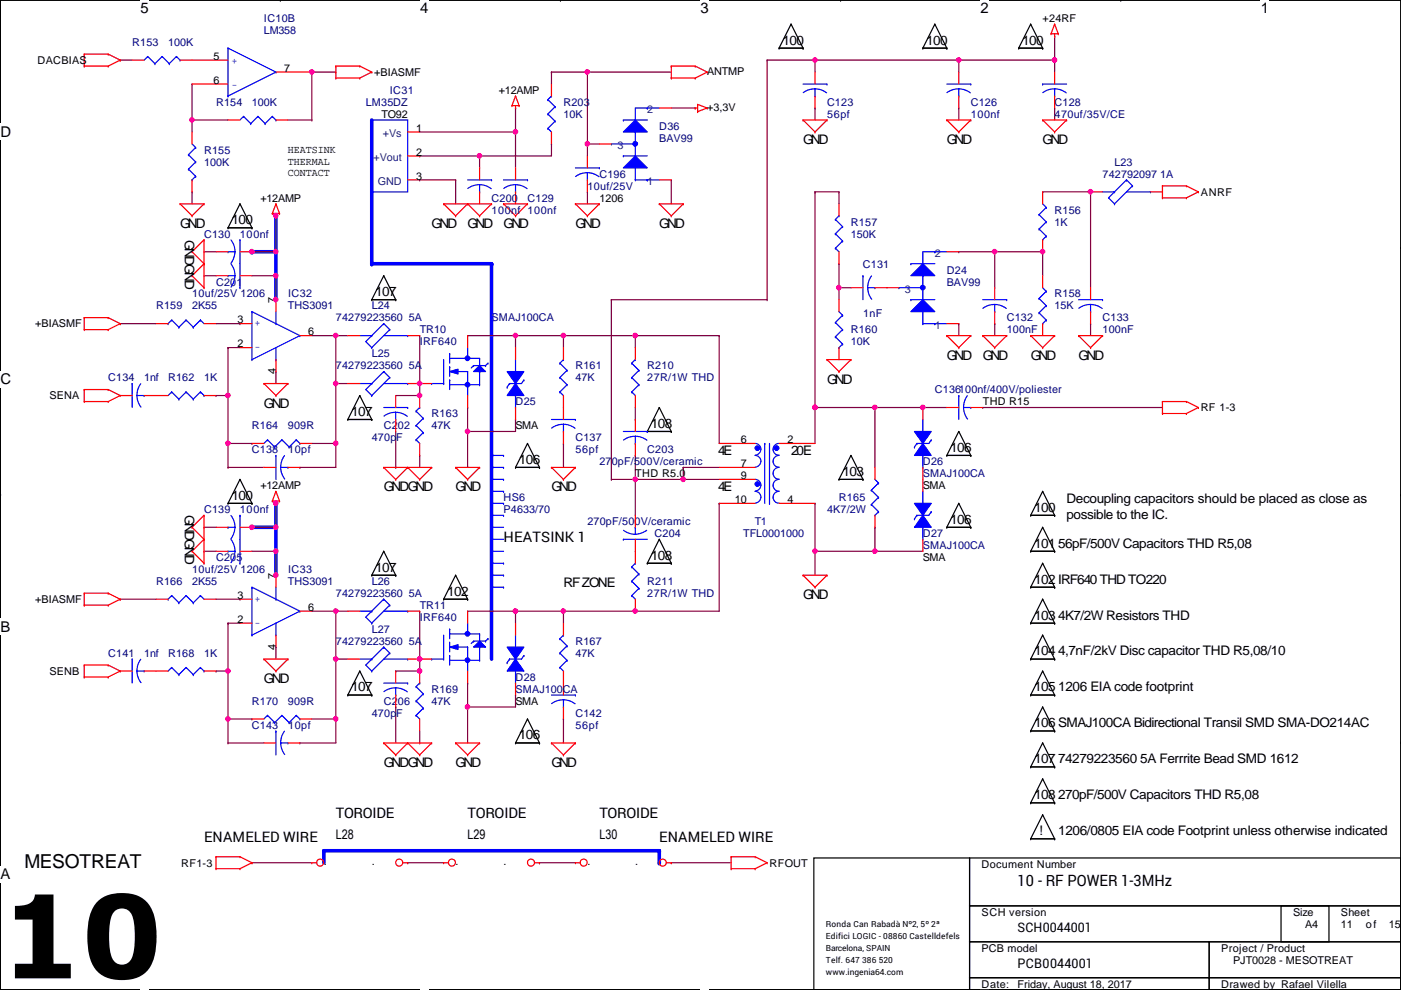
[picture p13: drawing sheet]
<svg xmlns="http://www.w3.org/2000/svg" width="297mm" height="210mm" viewBox="0 0 297 210" stroke-linecap="round" stroke-linejoin="round" font-family="sans-serif">
<defs><g id="words">
<text font-size="24.4" x="0" y="207.4">10</text>
<text font-size="4.1" x="5.2" y="184">MESOTREAT</text>
<text font-size="3.3" x="215.7" y="187.9">10 - RF POWER 1-3MHz</text>
<g font-size="3.1">
<text x="29.8" y="2.8">5</text>
<text x="89.1" y="2.8">4</text>
<text x="148.5" y="2.8">3</text>
<text x="207.9" y="2.8">2</text>
<text x="267.3" y="2.8">1</text>
<text x=".1" y="29">D</text>
<text x=".1" y="81.5">C</text>
<text x=".1" y="133.9">B</text>
<text x=".1" y="186.4">A</text>
</g>
<g font-size="3">
<text x="106.8" y="115">HEATSINK 1</text>
<text x="71.2" y="173.4">TOROIDE</text>
<text x="99.1" y="173.4">TOROIDE</text>
<text x="127.1" y="173.4">TOROIDE</text>
<text x="43.3" y="178.5">ENAMELED WIRE</text>
<text x="139.8" y="178.5">ENAMELED WIRE</text>
</g>
<g font-size="2.8">
<text x="165.9" y="9.4">100</text>
<text x="196.4" y="9.4">100</text>
<text x="216.7" y="9.4">100</text>
<text x="170.3" y="30.5">GND</text>
<text x="200.7" y="30.5">GND</text>
<text x="221.1" y="30.5">GND</text>
<text x="49.1" y="47.5">100</text>
<text x="38.2" y="48.3">GND</text>
<text x="39.2" y="50.8" transform="rotate(90 39.2 50.8)">GNDGND</text>
<text x="91.5" y="48.3">GND</text>
<text x="99.1" y="48.3">GND</text>
<text x="106.8" y="48.3">GND</text>
<text x="122" y="48.3">GND</text>
<text x="139.8" y="48.3">GND</text>
<text x="79.5" y="62.8">107</text>
<text x="200.7" y="76.2">GND</text>
<text x="208.4" y="76.2">GND</text>
<text x="218.5" y="76.2">GND</text>
<text x="228.7" y="76.2">GND</text>
<text x="175.3" y="81.3">GND</text>
<text x="56" y="86.4">GND</text>
<text x="74.5" y="88.2">107</text>
<text x="138" y="90.7">108</text>
<text x="201.5" y="95.8">106</text>
<text x="110" y="98.3">106</text>
<text x="152.3" y="96.6">4E</text>
<text x="167.7" y="96.6">20E</text>
<text x="178.6" y="100.9">103</text>
<text x="49.1" y="106">100</text>
<text x="81.4" y="104.2">GNDGND</text>
<text x="96.6" y="104.2">GND</text>
<text x="116.9" y="104.2">GND</text>
<text x="152.3" y="104.2">4E</text>
<text x="226.1" y="106.7">Decoupling capacitors should be placed as close as</text>
<text x="39.2" y="109.3" transform="rotate(90 39.2 109.3)">GNDGND</text>
<text x="201.5" y="111">106</text>
<text x="219.2" y="108.5">100</text>
<text x="226.1" y="109.9">possible to the IC.</text>
<text x="138" y="118.7">108</text>
<text x="219.2" y="116.1">101</text>
<text x="224.4" y="116.1">56pF/500V Capacitors THD R5,08</text>
<text x="79.5" y="121.2">107</text>
<text x="119.5" y="124.5">RF ZONE</text>
<text x="219.2" y="123.7">102 IRF640 THD TO220</text>
<text x="94.8" y="126.3">102</text>
<text x="170.3" y="127">GND</text>
<text x="219.2" y="131.4">103</text>
<text x="224.4" y="131.4">4K7/2W Resistors THD</text>
<text x="219.2" y="139">104</text>
<text x="224.4" y="139">4,7nF/2kV Disc capacitor THD R5,08/10</text>
<text x="56" y="144.8">GND</text>
<text x="74.5" y="146.6">107</text>
<text x="219.2" y="146.6">105</text>
<text x="224.4" y="146.6">1206 EIA code footprint</text>
<text x="219.2" y="154.2">106 SMAJ100CA Bidirectional Transil SMD SMA-DO214AC</text>
<text x="110" y="156.8">106</text>
<text x="219.2" y="161.8">107</text>
<text x="224.4" y="161.8">74279223560 5A Ferrrite Bead SMD 1612</text>
<text x="81.4" y="162.6">GNDGND</text>
<text x="96.6" y="162.6">GND</text>
<text x="116.9" y="162.6">GND</text>
<text x="219.2" y="169.5">108</text>
<text x="224.4" y="169.5">270pF/500V Capacitors THD R5,08</text>
<text x="71.2" y="177.9">L28</text>
<text x="99.1" y="177.9">L29</text>
<text x="127.1" y="177.9">L30</text>
<text x="220.4" y="177.1">!</text>
<text x="224.4" y="177.1">1206/0805 EIA code Footprint unless otherwise indicated</text>
<text x="215.7" y="197.5">SCH0044001</text>
<text x="215.7" y="205.1">PCB0044001</text>
</g>
<g font-size="2.3" fill="#000080">
<text x="56" y="4.7">IC10B</text>
<text x="28" y="9.7">R153</text>
<text x="35.6" y="9.7">100K</text>
<text x="56" y="7.2">LM358</text>
<text x="45.8" y="22.4">R154</text>
<text x="53.4" y="22.4">100K</text>
<text x="77.6" y="22.4">LM35DZ</text>
<text x="82.7" y="19.9">IC31</text>
<text x="119.5" y="22.4">R203</text>
<text x="175.3" y="22.4">C123</text>
<text x="205.8" y="22.4">C126</text>
<text x="223.6" y="22.4">C128</text>
<text x="119.5" y="25">10K</text>
<text x="139.8" y="27.5">D36</text>
<text x="175.4" y="25">56pf</text>
<text x="205.8" y="25">100nf</text>
<text x="223.6" y="25">470uf/35V/CE</text>
<text x="43.3" y="32.6">R155</text>
<text x="43.3" y="35.1">100K</text>
<text x="139.8" y="30.1">BAV99</text>
<text x="236.3" y="35.1">L23</text>
<text x="124.5" y="40.2">10uf/25V</text>
<text x="127.1" y="37.7">C196</text>
<text x="233.8" y="37.7">742792097 1A</text>
<text x="104.2" y="42.8">C200</text>
<text x="104.2" y="45.3">100nf 100nf</text>
<text x="111.8" y="42.8">C129</text>
<text x="180.4" y="47.8">R157</text>
<text x="223.6" y="45.3">R156</text>
<text x="223.6" y="47.8">1K</text>
<text x="43.3" y="50.4">C130</text>
<text x="50.9" y="50.4">100nf</text>
<text x="180.4" y="50.4">150K</text>
<text x="183" y="56.7">C131</text>
<text x="200.7" y="58">D24</text>
<text x="33.1" y="65.6">R159</text>
<text x="40.7" y="65.6">2K55</text>
<text x="40.7" y="63.1">10uf/25V 1206</text>
<text x="45.8" y="60.5">C201</text>
<text x="61" y="65.6">THS3091</text>
<text x="61.1" y="63.1">IC32</text>
<text x="78.8" y="65.6">L24</text>
<text x="200.7" y="60.5">BAV99</text>
<text x="223.6" y="63.1">R158</text>
<text x="223.6" y="65.6">15K</text>
<text x="71.2" y="68.2">74279223560 5A</text>
<text x="89" y="70.7">TR10</text>
<text x="104.2" y="68.2">SMAJ100CA</text>
<text x="180.4" y="70.7">R160</text>
<text x="183" y="67.1">1nF</text>
<text x="213.4" y="68.2">C132</text>
<text x="213.4" y="70.7">100nF</text>
<text x="233.8" y="68.2">C133</text>
<text x="233.8" y="70.7">100nF</text>
<text x="78.8" y="75.8">L25</text>
<text x="89" y="73.2">IRF640</text>
<text x="180.4" y="73.2">10K</text>
<text x="22.9" y="80.9">C134</text>
<text x="30.6" y="80.9">1nf</text>
<text x="35.6" y="80.9">R162</text>
<text x="43.3" y="80.9">1K</text>
<text x="71.2" y="78.3">74279223560 5A</text>
<text x="122" y="78.3">R161</text>
<text x="122" y="80.9">47K</text>
<text x="137.2" y="78.3">R210</text>
<text x="137.2" y="80.9">27R/1W THD</text>
<text x="198.2" y="83.4">C136100nf/400V/poliester</text>
<text x="91.5" y="88.5">R163</text>
<text x="109.3" y="85.9">D25</text>
<text x="53.4" y="91">R164</text>
<text x="61" y="91">909R</text>
<text x="78.8" y="93.6">470pF</text>
<text x="81.4" y="91">C202</text>
<text x="91.5" y="91">47K</text>
<text x="122" y="93.6">C137</text>
<text x="53.4" y="96.1">C138</text>
<text x="61.1" y="96.1">10pf</text>
<text x="122" y="96.1">56pf</text>
<text x="127.1" y="98.6">270pF/500V/ceramic</text>
<text x="137.2" y="96.1">C203</text>
<text x="195.7" y="98.6">D26</text>
<text x="195.7" y="101.2">SMAJ100CA</text>
<text x="106.8" y="106.3">HS6</text>
<text x="177.9" y="106.3">R165</text>
<text x="43.3" y="108.8">C139</text>
<text x="50.9" y="108.8">100nf</text>
<text x="106.8" y="108.8">P4633/70</text>
<text x="124.5" y="111.3">270pF/500V/ceramic</text>
<text x="138.8" y="113.9">C204</text>
<text x="157.6" y="113.9">TFL0001000</text>
<text x="160.1" y="111.3">T1</text>
<text x="175.3" y="108.8">4K7/2W</text>
<text x="195.7" y="113.9">D27</text>
<text x="45.8" y="119">C205</text>
<text x="195.7" y="116.4">SMAJ100CA</text>
<text x="33.1" y="124">R166</text>
<text x="40.7" y="124">2K55</text>
<text x="40.7" y="121.5">10uf/25V 1206</text>
<text x="61" y="124">THS3091</text>
<text x="61.1" y="121.5">IC33</text>
<text x="78.8" y="124">L26</text>
<text x="137.2" y="124">R211</text>
<text x="71.2" y="126.6">74279223560 5A</text>
<text x="89" y="129.1">TR11</text>
<text x="89" y="131.7">IRF640</text>
<text x="137.2" y="126.6">27R/1W THD</text>
<text x="71.2" y="136.7">74279223560 5A</text>
<text x="78.8" y="134.2">L27</text>
<text x="122" y="136.7">R167</text>
<text x="22.9" y="139.3">C141</text>
<text x="30.6" y="139.3">1nf</text>
<text x="35.6" y="139.3">R168</text>
<text x="43.3" y="139.3">1K</text>
<text x="122" y="139.3">47K</text>
<text x="53.4" y="149.4">R170</text>
<text x="61" y="149.4">909R</text>
<text x="81.4" y="149.4">C206</text>
<text x="91.5" y="146.9">R169</text>
<text x="91.5" y="149.4">47K</text>
<text x="109.3" y="144.4">D28</text>
<text x="109.3" y="146.9">SMAJ100CA</text>
<text x="53.4" y="154.5">C143</text>
<text x="61.1" y="154.5">10pf</text>
<text x="78.8" y="152">470pF</text>
<text x="122" y="152">C142</text>
<text x="122" y="154.5">56pf</text>
</g>
<g font-size="2.3">
<text x="221.1" y="4.7">+24RF</text>
<text x="8" y="13.5">DACBIAS</text>
<text x="45.3" y="12.7">5</text>
<text x="45.3" y="17.8">6</text>
<text x="60.3" y="15.2">7</text>
<text x="79.3" y="16.1">+BIASMF</text>
<text x="149.9" y="15.8">ANTMP</text>
<text x="105.7" y="19.9">+12AMP</text>
<text x="149.9" y="23.5">+3,3V</text>
<text x="80.9" y="25">TO92</text>
<text x="88.2" y="27.9">1</text>
<text x="61" y="32.4">HEATSINK</text>
<text x="61" y="34.9">THERMAL</text>
<text x="88.2" y="33">2</text>
<text x="61" y="37.4">CONTACT</text>
<text x="88.2" y="38.1">3</text>
<text x="254.6" y="41.5">ANRF</text>
<text x="55.2" y="42.8">+12AMP</text>
<text x="127.1" y="42.8">1206</text>
<text x="58.5" y="64.3" transform="rotate(-90 58.5 64.3)">7</text>
<text x="7.4" y="69.4">+BIASMF</text>
<text x="50.4" y="68.6">3</text>
<text x="65.4" y="71.1">6</text>
<text x="50.4" y="73.7">2</text>
<text x="58.5" y="79.3" transform="rotate(-90 58.5 79.3)">4</text>
<text x="10.5" y="84.7">SENA</text>
<text x="208.4" y="85.9">THD R15</text>
<text x="254.6" y="87.2">RF 1-3</text>
<text x="109.3" y="91">SMA</text>
<text x="157.1" y="94">6</text>
<text x="167" y="94">2</text>
<text x="134.7" y="101.2">THD R5.0</text>
<text x="157.1" y="101.6">9</text>
<text x="157.1" y="99.1">7</text>
<text x="55.2" y="103.7">+12AMP</text>
<text x="155.8" y="106.7">10</text>
<text x="167" y="106.7">4</text>
<text x="195.7" y="103.7">SMA</text>
<text x="195.7" y="119">SMA</text>
<text x="58.5" y="122.7" transform="rotate(-90 58.5 122.7)">7</text>
<text x="7.4" y="127.8">+BIASMF</text>
<text x="50.4" y="127">3</text>
<text x="65.4" y="129.5">6</text>
<text x="50.4" y="132.1">2</text>
<text x="58.5" y="137.7" transform="rotate(-90 58.5 137.7)">4</text>
<text x="10.5" y="143.1">SENB</text>
<text x="109.3" y="149.4">SMA</text>
<text x="38.4" y="183.7">RF1-3</text>
<text x="68.7" y="183.5">.</text>
<text x="78.8" y="183.5">.</text>
<text x="96.6" y="183.5">.</text>
<text x="106.8" y="183.5">.</text>
<text x="124.5" y="183.5">.</text>
<text x="134.7" y="183.5">.</text>
<text x="163.1" y="183.7">RFOUT</text>
<text x="208.1" y="184">Document Number</text>
<text x="208.1" y="194.1">SCH version</text>
<text x="274.1" y="194.1">Size</text>
<text x="276.7" y="196.7">A4</text>
<text x="284.3" y="196.7">11</text>
<text x="284.3" y="194.1">Sheet</text>
<text x="289.6" y="196.7">of</text>
<text x="294.5" y="196.7">15</text>
<text x="208.1" y="201.8">PCB model</text>
<text x="258.9" y="201.8">Project / Product</text>
<text x="208.1" y="209.4">Date:</text>
<text x="215.7" y="209.4">Friday, August 18, 2017</text>
<text x="258.9" y="209.4">Drawed by Rafael Vilella</text>
<text x="261.4" y="204.3">PJT0028 - MESOTREAT</text>
</g>
<g font-size="2.3" fill="#00f">
<text x="49.1" y="13.6">+</text>
<text x="49.1" y="18.7">-</text>
<text x="53.9" y="69.2">+</text>
<text x="53.9" y="74.3">-</text>
<text x="53.9" y="127.6">+</text>
<text x="53.9" y="132.7">-</text>
</g>
<g font-size="2.3" fill="#004080">
<text x="137.2" y="24">2</text>
<text x="81.1" y="29">+Vs</text>
<text x="79.2" y="34.1">+Vout</text>
<text x="130.9" y="31.6">3</text>
<text x="80.1" y="39.2">GND</text>
<text x="137.2" y="39.2">1</text>
<text x="198.2" y="54.4">2</text>
<text x="191.9" y="62.1">3</text>
<text x="198.2" y="69.7">1</text>
</g>
<g font-size="1.8">
<text x="175.1" y="196.5">Ronda Can Rabadà Nº2, 5º 2ª</text>
<text x="175.1" y="199">Edifici LOGIC - 08860 Castelldefels</text>
<text x="175.1" y="201.5">Barcelona, SPAIN</text>
<text x="175.1" y="206.6">www.ingenia64.com</text>
<text x="175.1" y="204.1">Telf. 647 386 520</text>
</g>
</g></defs>
<path d="M.1 0h296.9v209.8h-296.9z" fill="none" stroke="#000" stroke-width=".25"/>
<g fill="#fff">
<path d="M29.8 0h1.7v3.5h-1.7z"/>
<path d="M29.8 209.8l1.7 .1z"/>
</g>
<path d="M59.4 0h.1M59.4 209.8h.1" fill="none" stroke="#000" stroke-width=".25"/>
<g fill="#fff">
<path d="M89.1 0h1.7v3.5h-1.7z"/>
<path d="M89.1 209.8l1.7 .1z"/>
</g>
<path d="M118.8 0h.1M118.8 209.8h.1" fill="none" stroke="#000" stroke-width=".25"/>
<g fill="#fff">
<path d="M148.5 0h1.7v3.5h-1.7z"/>
<path d="M148.5 209.8l1.7 .1z"/>
</g>
<path d="M178.2 0h.1M178.2 209.8h.1" fill="none" stroke="#000" stroke-width=".25"/>
<g fill="#fff">
<path d="M207.9 0h1.7v3.5h-1.7z"/>
<path d="M207.9 209.8l1.7 .1z"/>
</g>
<path d="M237.6 0h.1M237.6 209.8h.1" fill="none" stroke="#000" stroke-width=".25"/>
<g fill="#fff">
<path d="M267.3 0h1.7v3.5h-1.7z"/>
<path d="M267.3 209.8l1.7 .1z"/>
<path d="M.1 26.2h2.2v3.5h-2.2z"/>
<path d="M297 26.2l.1 3.5z"/>
<path d="M.1 78.7h2.2v3.5h-2.2z"/>
<path d="M297 78.7l.1 3.5z"/>
</g>
<path d="M.1 52.5h.1M297 52.5h.1" fill="none" stroke="#000" stroke-width=".25"/>
<g fill="#fff">
<path d="M.1 131.1h2.1v3.5h-2.1z"/>
<path d="M297 131.1l.1 3.5z"/>
</g>
<path d="M.1 104.9h.1M297 104.9h.1" fill="none" stroke="#000" stroke-width=".25"/>
<path d="M.1 104.9h.1M297 104.9h.1" fill="none" stroke="#000" stroke-width=".21"/>
<g fill="#fff">
<path d="M.1 183.6h2.1v3.5h-2.1z"/>
<path d="M297 183.6l.1 3.5z"/>
</g>
<path d="M.1 157.4h.1M297 157.4h.1" fill="none" stroke="#000" stroke-width=".25"/>
<g fill="none" stroke="#800040" stroke-width=".25">
<path d="M71.2 71.2h.1M71.2 71.2h2.5M71.2 81.3h.1M71.2 81.3h2.5M185.5 86.4h.1M185.5 86.4v12.7M71.2 139.7h.1M71.2 129.6h.1M71.2 139.7v12.7M71.2 129.6h2.5M71.2 139.7h2.5M89 139.7h.1"/>
<path d="M89 139.7v2.6"/>
</g>
<path d="M104.2 55.9v83.8" fill="none" stroke="#00f" stroke-width=".76"/>
<circle cx="104.2" cy="55.9" r=".38" fill="#00f"/>
<g fill="none" stroke="#800040" stroke-width=".25">
<path d="M25.5 12.7h.1M25.5 12.7h2.5M40.7 17.8h.1M40.7 17.8v10.2M66.1 15.3h.1M66.1 15.3h5.1M66.1 15.3v10.1M71.2 15.3h.1M116.9 15.3h.1M116.9 15.3v2.5M124.5 15.3h.1M124.5 15.3h17.8"/>
<path d="M162.6 12.7h.1M162.6 12.7h61M162.6 12.7v50.8M172.8 12.7h.1M172.8 12.7v2.6M203.3 12.7h.1M203.3 12.7v2.6M223.6 7.7h.1M223.6 12.7h.1M223.6 7.7v7.6M40.7 25.4h.1M40.7 25.4h7.6"/>
<path d="M61 25.4h5.1M66.1 25.4h.1M89 38.1h.1M89 28h20.3M89 38.1h7.6M96.6 38.1h.1M96.6 38.1v5.1M101.7 33.1h.1M109.3 22.9h.1M109.3 28h.1M109.3 22.9v12.7M116.9 30.5h.1"/>
<path d="M116.9 30.5v2.6h-15.2M124.5 30.5h.1M124.5 30.5h2.6M124.5 30.5v2.6M142.3 38.1h.1M142.3 38.1v5.1M142.3 22.9h5.1M147.4 22.9h.1M172.8 22.9h.1M172.8 22.9v2.5M203.3 22.9h.1M203.3 22.9v2.5"/>
<path d="M223.6 22.9h.1M223.6 22.9v2.5M40.7 40.7h.1M40.7 40.7v2.5M43.3 53.4h.1M43.3 53.4h2.5M124.5 40.7h.1M124.5 40.7v2.5M172.8 40.7h.1M172.8 40.7v53.3M172.8 40.7h5.1M177.9 40.7h.1"/>
<path d="M177.9 55.9h.1M177.9 40.7v2.5M177.9 55.9v7.6M203.3 53.4h.1M203.3 53.4h17.8M210.9 53.4h.1M210.9 53.4v7.6M221.1 40.7h.1M221.1 53.4h.1M221.1 40.7h10.1M221.1 53.4v5.1M231.2 40.7h.1"/>
<path d="M231.2 40.7v20.3M25.5 68.6h.1M25.5 68.6h7.6M45.8 68.6h5.1M48.3 73.7h.1M48.3 73.7v25.4M48.3 73.7h2.6M50.9 68.6h.1M58.5 78.8h.1M58.5 78.8v2.5M66.1 71.2h5.1M71.2 71.2h.1"/>
<path d="M71.2 71.2v27.9h-7.6M89 71.2h.1M89 71.2v12.7M99.1 71.2h.1M99.1 71.2h20.4M109.3 71.2h.1M109.3 71.2v2.5M119.5 71.2h.1M119.5 71.2v2.5M129.6 63.5h.1M129.6 63.5v38.1M129.6 63.5h33"/>
<path d="M134.7 71.2h.1M134.7 71.2h17.8M152.5 71.2h.1M152.5 71.2v22.8M162.6 63.5h.1M177.9 61h.1M177.9 61h2.5M203.3 68.6h.1M203.3 68.6v2.6M210.9 68.6h.1M210.9 68.6v2.6M231.2 68.6h.1"/>
<path d="M231.2 68.6v2.6M45.8 83.9h.1M45.8 83.9h2.5M48.3 99.1h.1M48.3 94h.1M48.3 83.9h.1M48.3 99.1h7.7M48.3 94h5.1M53.4 94h.1M63.6 99.1h.1M66.1 94h5.1M71.2 94h.1"/>
<path d="M71.2 81.3h.1M89 96.6h.1M89 81.3h.1M89 96.6v2.5M99.1 86.4h.1M99.1 91.5h.1M99.1 86.4v12.7M109.3 88.9h.1M109.3 88.9v2.6h-10.2M119.5 94h.1M119.5 94v5.1M144.9 99.1h.1"/>
<path d="M144.9 99.1h7.6M144.9 99.1v2.5M172.8 86.4h.1M172.8 86.4h27.9M185.5 86.4h.1M195.7 86.4h.1M208.4 86.4h.1M208.4 86.4h38.1M43.3 111.8h.1M43.3 111.8h2.5M144.9 101.6h.1M144.9 101.6h7.6"/>
<path d="M152.5 106.7h.1M152.5 106.7v22.9h-17.8M172.8 106.7h.1M172.8 116.9h.1M172.8 106.7v15.3M172.8 116.9h22.9M185.5 111.8h.1M185.5 116.9h.1M185.5 111.8v5.1M25.5 127h.1M25.5 127h7.6M45.8 127h5.1"/>
<path d="M48.3 132.1h.1M48.3 132.1v25.4M48.3 132.1h2.6M50.9 127h.1M58.5 137.2h.1M58.5 137.2v2.5M66.1 129.6h5.1M71.2 129.6h.1M71.2 129.6v10.1M89 129.6h.1M89 129.6v10.1M99.1 129.6h.1"/>
<path d="M99.1 129.6h20.4M109.3 129.6h.1M109.3 129.6v2.5M119.5 129.6h.1M119.5 129.6v2.5M134.7 129.6h.1M45.8 142.3h.1M45.8 142.3h2.5M48.3 157.5h.1M48.3 152.4h.1M48.3 142.3h.1M48.3 157.5h7.7"/>
<path d="M48.3 152.4h5.1M53.4 152.4h.1M63.6 157.5h.1M66.1 152.4h5.1M71.2 152.4h.1M71.2 152.4v5.1h-7.6M89 157.5h.1M89 155v2.5M99.1 149.9h.1M99.1 144.8h.1M99.1 144.8v12.7M109.3 147.4h.1"/>
<path d="M109.3 147.4v2.5h-10.2M119.5 152.4h.1M119.5 152.4v5.1M53.4 182.9h.1M53.4 182.9h12.7M86.4 182.9h.1M86.4 182.9h7.7M114.4 182.9h.1M114.4 182.9h7.6M142.3 182.9h.1M142.3 182.9h12.7"/>
</g>
<path d="M78.8 25.4v30.5" fill="none" stroke="#00f" stroke-width=".76"/>
<circle cx="78.8" cy="55.9" r=".38" fill="#00f"/>
<path d="M78.8 55.9h25.4" fill="none" stroke="#00f" stroke-width=".76"/>
<circle cx="104.2" cy="55.9" r=".38" fill="#00f"/>
<path d="M116.9 15.3h.1M116.9 15.3h7.6M124.5 15.3h.1M124.5 15.3v15.2M89 33.1h.1M89 33.1h12.7M101.7 33.1h.1M101.7 33.1v2.5" fill="none" stroke="#800040" stroke-width=".25"/>
<path d="M53.4 53.4h5.1" fill="none" stroke="#00f" stroke-width=".76"/>
<circle cx="53.4" cy="53.4" r=".38" fill="#00f"/>
<path d="M58.5 58.5v5" fill="none" stroke="#00f" stroke-width=".76"/>
<circle cx="58.5" cy="58.5" r=".38" fill="#00f"/>
<path d="M58.5 45.8v7.6" fill="none" stroke="#00f" stroke-width=".76"/>
<circle cx="58.5" cy="45.8" r=".38" fill="#00f"/>
<path d="M43.3 58.5h.1M43.3 58.5h2.5" fill="none" stroke="#800040" stroke-width=".25"/>
<path d="M53.4 111.8h5.1" fill="none" stroke="#00f" stroke-width=".76"/>
<circle cx="53.4" cy="111.8" r=".38" fill="#00f"/>
<path d="M58.5 116.9v5.1" fill="none" stroke="#00f" stroke-width=".76"/>
<circle cx="58.5" cy="116.9" r=".38" fill="#00f"/>
<path d="M43.3 116.9h.1M43.3 116.9h2.5" fill="none" stroke="#800040" stroke-width=".25"/>
<path d="M58.5 106.7v5.1" fill="none" stroke="#00f" stroke-width=".76"/>
<circle cx="58.5" cy="106.7" r=".38" fill="#00f"/>
<path d="M53.4 53.4h5.1M58.5 53.4h.1M58.5 45.8h.1M58.5 58.5h.1M58.5 45.8v12.7M53.4 111.8h5.1M53.4 116.9h5.1M58.5 111.8h.1M58.5 116.9h.1M58.5 106.7v15.3M58.5 122h.1" fill="none" stroke="#800040" stroke-width=".25"/>
<path d="M58.5 111.8v5.1" fill="none" stroke="#00f" stroke-width=".76"/>
<circle cx="58.5" cy="111.8" r=".38" fill="#00f"/>
<path d="M53.4 58.5h5.1M58.5 58.5h.1" fill="none" stroke="#800040" stroke-width=".25"/>
<path d="M58.5 53.4v5.1" fill="none" stroke="#00f" stroke-width=".76"/>
<circle cx="58.5" cy="53.4" r=".38" fill="#00f"/>
<g fill="none" stroke="#800040" stroke-width=".25">
<path d="M58.5 58.5v5M58.5 63.5h.1M119.5 71.2h.1M119.5 71.2h15.2M134.7 71.2h.1M134.7 71.2v2.5M83.9 99.1h.1M83.9 83.9h5.1M83.9 91.5v7.6M89 83.9h.1M134.7 96.6h.1M134.7 88.9h.1"/>
<path d="M134.7 86.4v2.5M134.7 96.6v12.7M129.6 101.6h.1M129.6 101.6h15.3M134.7 101.6h.1M119.5 129.6h.1M119.5 129.6h15.2M83.9 142.3h.1M83.9 149.9h.1M83.9 149.9v7.6M83.9 142.3h5.1"/>
</g>
<path d="M68.7 180.4v2.5" fill="none" stroke="#00f" stroke-width=".76"/>
<circle cx="68.7" cy="180.4" r=".38" fill="#00f"/>
<path d="M68.7 180.4h71.1" fill="none" stroke="#00f" stroke-width=".76"/>
<circle cx="139.8" cy="180.4" r=".38" fill="#00f"/>
<path d="M139.8 180.4v2.5" fill="none" stroke="#00f" stroke-width=".76"/>
<circle cx="139.8" cy="182.9" r=".38" fill="#00f"/>
<g fill="none" stroke="#f00" stroke-width=".25">
<path d="M17.9 14h.1M17.9 11.5h.1M17.9 11.5v2.5M17.9 14h5M17.9 11.5h5M22.9 11.5h.1M22.9 14h.1M22.9 11.5l2.6 1.2M25.5 12.7h.1M25.5 12.7l-2.6 1.3M71.2 16.6h.1M71.2 14h.1"/>
<path d="M71.2 16.6h5.1M71.2 14v2.6M71.2 14h5.1M76.3 16.6h.1M76.3 14h.1M76.3 14l2.5 1.3M78.8 15.3h.1M78.8 15.3l-2.5 1.3M116.9 17.8v2.6M142.3 16.6h.1M142.3 14h.1M142.3 16.6h5.1"/>
<path d="M142.3 14h5.1M142.3 14v2.6M147.4 14h.1M147.4 16.6h.1M147.4 14l2.5 1.3M149.9 15.3h.1M149.9 15.3l-2.5 1.3M222.8 7.2h.1M222.8 7.2h1.6M223.6 7.7h.1M223.6 5.1h.1M223.6 7.2v.5"/>
<path d="M223.6 5.1l-.8 2.1M223.6 5.1l.8 2.1M224.4 7.2h.1M108.5 22.4h.1M108.5 22.4h1.6M109.3 22.9h.1M109.3 20.4h.1M109.3 22.4v.5M109.3 20.4l.8 2M109.3 20.4l-.8 2M110.1 22.4h.1M116.9 28v2.5"/>
<path d="M147.4 22.9h.1M147.4 22.9h.5M147.9 23.7h.1M147.9 22.1h.1M147.9 22.1v1.6M147.9 22.1l2 .8M149.9 22.9h.1M149.9 22.9l-2 .8M170.3 25.4h.1M170.3 25.4h5M170.3 25.4l2.5 2.6M172.8 28h.1"/>
<path d="M175.3 25.4h.1M175.3 25.4l-2.5 2.6M200.7 25.4h.1M200.7 25.4h5.1M200.7 25.4l2.6 2.6M203.3 28h.1M205.8 25.4h.1M205.8 25.4l-2.5 2.6M221.1 25.4h.1M221.1 25.4h5M221.1 25.4l2.5 2.6M223.6 28h.1"/>
<path d="M226.1 25.4h.1M226.1 25.4l-2.5 2.6M246.5 39.4h.1M246.5 39.4h5M246.5 39.4v2.6M251.5 39.4h.1M251.5 39.4l2.6 1.3M38.2 43.2h.1M38.2 43.2h5.1M38.2 43.2l2.5 2.6M40.7 53.4h.1M40.7 45.8h.1"/>
<path d="M40.7 58.5h.1M40.7 53.4l2.6 2.5M40.7 58.5l2.6 2.5M43.3 50.8h.1M43.3 55.9h.1M43.3 43.2h.1M43.3 50.8v10.2M43.3 50.8l-2.6 2.6M43.3 43.2l-2.6 2.6M43.3 55.9l-2.6 2.6M57.7 45.3h.1M57.7 45.3h1.6"/>
<path d="M58.5 45.8h.1M58.5 43.2h.1M58.5 45.3v.5M58.5 43.2l-.8 2.1M58.5 43.2l.8 2.1M59.3 45.3h.1M94.1 43.2h.1M94.1 43.2h10.1M94.1 43.2l2.5 2.6M96.6 45.8h.1M99.1 43.2h.1M99.1 43.2l-2.5 2.6"/>
<path d="M99.1 43.2l2.6 2.6M101.7 45.8h.1M104.2 43.2h.1M104.2 43.2l-2.5 2.6M106.8 43.2h.1M106.8 43.2h5M106.8 43.2l2.5 2.6M109.3 45.8h.1M111.8 43.2h.1M111.8 43.2l-2.5 2.6M122 43.2h.1M122 43.2h5.1"/>
<path d="M122 43.2l2.5 2.6M124.5 45.8h.1M127.1 43.2h.1M127.1 43.2l-2.6 2.6M139.8 43.2h.1M139.8 43.2h5.1M139.8 43.2l2.5 2.6M142.3 45.8h.1M144.9 43.2h.1M144.9 43.2l-2.6 2.6M246.5 42h.1M246.5 42h5"/>
<path d="M251.5 42h.1M254.1 40.7h.1M254.1 40.7l-2.6 1.3M17.9 69.9h.1M17.9 67.4h.1M17.9 67.4v2.5M17.9 67.4h5M17.9 69.9h5M22.9 67.4h.1M22.9 69.9h.1M22.9 67.4l2.6 1.2M25.5 68.6h.1"/>
<path d="M25.5 68.6l-2.6 1.3M43.3 61h.1M175.3 76.2h.1M175.3 76.2h5.1M175.3 76.2l2.6 2.6M177.9 78.8h.1M180.4 76.2h.1M180.4 76.2l-2.5 2.6M200.7 71.2h.1M200.7 71.2h5.1M200.7 71.2l2.6 2.5M203.3 73.7h.1"/>
<path d="M205.8 71.2h.1M205.8 71.2l-2.5 2.5M208.4 71.2h.1M208.4 71.2h5M208.4 71.2l2.5 2.5M210.9 73.7h.1M213.4 71.2h.1M213.4 71.2l-2.5 2.5M218.5 71.2h.1M218.5 71.2h5.1M218.5 71.2l2.6 2.5M221.1 73.7h.1"/>
<path d="M223.6 71.2h.1M223.6 71.2l-2.5 2.5M228.7 71.2h.1M228.7 71.2h5.1M228.7 71.2l2.5 2.5M231.2 73.7h.1M233.8 71.2h.1M233.8 71.2l-2.6 2.5M17.9 85.1h.1M17.9 82.6h.1M17.9 85.1h5M17.9 82.6v2.5"/>
<path d="M17.9 82.6h5M22.9 82.6h.1M22.9 85.1h.1M22.9 82.6l2.6 1.3M25.5 83.9h.1M25.5 83.9l-2.6 1.2M56 81.3h.1M56 81.3h5M56 81.3l2.5 2.6M58.5 83.9h.1M61 81.3h.1M61 81.3l-2.5 2.6"/>
<path d="M81.4 99.1h.1M81.4 99.1h10.1M81.4 99.1l2.5 2.5M86.4 99.1h.1M86.4 99.1l2.6 2.5M86.4 99.1l-2.5 2.5M91.5 99.1h.1M91.5 99.1l-2.5 2.5M96.6 99.1h.1M96.6 99.1h5.1M96.6 99.1l2.5 2.5M101.7 99.1h.1"/>
<path d="M101.7 99.1l-2.6 2.5M116.9 99.1h.1M116.9 99.1h5.1M116.9 99.1l2.6 2.5M122 99.1h.1M122 99.1l-2.5 2.5M246.5 87.7h.1M246.5 85.1h.1M246.5 85.1v2.6M246.5 85.1h5M246.5 87.7h5M251.5 85.1h.1"/>
<path d="M251.5 87.7h.1M251.5 85.1l2.6 1.3M254.1 86.4h.1M254.1 86.4l-2.6 1.3M40.7 111.8h.1M40.7 116.9h.1M40.7 111.8l2.6 2.5M40.7 116.9l2.6 2.5M43.3 109.3h.1M43.3 114.3h.1M43.3 119.4h.1M43.3 109.3v10.1"/>
<path d="M43.3 109.3l-2.6 2.5M43.3 114.3l-2.6 2.6M45.8 111.8h2.5M50.9 111.8h2.5M57.7 106.2h.1M57.7 106.2h1.6M58.5 106.7h.1M58.5 104.2h.1M58.5 106.2v.5M58.5 104.2l-.8 2M58.5 104.2l.8 2M59.3 106.2h.1"/>
<path d="M83.9 101.6h.1M89 101.6h.1M99.1 101.6h.1M119.5 101.6h.1M17.9 128.3h.1M17.9 125.8h.1M17.9 125.8v2.5M17.9 125.8h5M17.9 128.3h5M22.9 125.8h.1M22.9 128.3h.1M22.9 125.8l2.6 1.2"/>
<path d="M25.5 127h.1M25.5 127l-2.6 1.3M56 139.7h.1M56 139.7h5M56 139.7l2.5 2.6M61 139.7h.1M61 139.7l-2.5 2.6M119.5 132.1v2.6M170.3 122h.1M170.3 122h5M170.3 122l2.5 2.5M172.8 124.5h.1"/>
<path d="M175.3 122h.1M175.3 122l-2.5 2.5M17.9 143.6h.1M17.9 141h.1M17.9 141h5M17.9 143.6h5M17.9 141v2.6M22.9 141h.1M22.9 143.6h.1M22.9 141l2.6 1.3M25.5 142.3h.1M25.5 142.3l-2.6 1.3"/>
<path d="M25.5 142.3h2.5M30.6 142.3h2.5M58.5 142.3h.1M81.4 157.5h.1M81.4 157.5h10.1M81.4 157.5l2.5 2.6M86.4 157.5h.1M86.4 157.5l2.6 2.6M86.4 157.5l-2.5 2.6M91.5 157.5h.1M91.5 157.5l-2.5 2.6M96.6 157.5h.1"/>
<path d="M96.6 157.5h5.1M96.6 157.5l2.5 2.6M101.7 157.5h.1M101.7 157.5l-2.6 2.6M116.9 157.5h.1M116.9 157.5h5.1M116.9 157.5l2.6 2.6M119.5 142.3v5.1M119.5 149.9v2.5M122 157.5h.1M122 157.5l-2.5 2.6M83.9 160.1h.1"/>
<path d="M89 160.1h.1M99.1 160.1h.1M119.5 160.1h.1M45.8 184.2h.1M45.8 181.7h.1M45.8 181.7h5.1M45.8 184.2h5.1M45.8 181.7v2.5M50.9 181.7h.1M50.9 184.2h.1M50.9 181.7l2.5 1.2M53.4 182.9h.1"/>
<path d="M53.4 182.9l-2.5 1.3M66.1 182.9h.1M66.1 182.9h1M85.4 182.9h1M86.4 182.9h.1M94.1 182.9h.1M94.1 182.9h1M113.4 182.9h1M114.4 182.9h.1M122 182.9h.1M122 182.9h1M141.3 182.9h1"/>
<path d="M142.3 182.9h.1M155 184.2h.1M155 181.7h.1M155 181.7h5.1M155 184.2h5.1M155 181.7v2.5M160.1 181.7h.1M160.1 184.2h.1M160.1 181.7l2.5 1.2M162.6 182.9h.1M162.6 182.9l-2.5 1.3"/>
<circle cx="67.9" cy="182.9" r=".75"/>
<circle cx="84.6" cy="182.9" r=".75"/>
<circle cx="95.8" cy="182.9" r=".75"/>
<circle cx="112.6" cy="182.9" r=".75"/>
<circle cx="123.8" cy="182.9" r=".75"/>
<circle cx="140.5" cy="182.9" r=".75"/>
</g>
<g fill="none" stroke="#000" stroke-width=".25">
<path d="M165.2 10.2h.1M165.2 10.2h5.1M167.7 5.1h.1M167.7 5.1l-2.5 5.1M167.7 5.1l2.6 5.1M170.3 10.2h.1M195.7 10.2h.1M195.7 10.2h5M198.2 5.1h.1M198.2 5.1l-2.5 5.1M198.2 5.1l2.5 5.1M200.7 10.2h.1"/>
<path d="M216 10.2h.1M216 10.2h5.1M218.5 5.1h.1M218.5 5.1l-2.5 5.1M218.5 5.1l2.6 5.1M221.1 10.2h.1M48.3 48.3h.1M48.3 48.3h5.1M50.9 43.2h.1M50.9 43.2l2.5 5.1M50.9 43.2l-2.6 5.1M53.4 48.3h.1"/>
<path d="M81.4 58.5h.1M81.4 58.5l2.5 5M81.4 58.5l-2.6 5M78.8 63.5h.1M78.8 63.5h5.1M83.9 63.5h.1M73.7 88.9h.1M73.7 88.9h5.1M76.3 83.9h.1M76.3 83.9l2.5 5M76.3 83.9l-2.6 5M78.8 88.9h.1"/>
<path d="M109.3 99.1h.1M109.3 99.1h5.1M111.8 94h.1M111.8 94l-2.5 5.1M111.8 94l2.6 5.1M114.4 99.1h.1M137.2 91.5h.1M137.2 91.5h5.1M139.8 86.4h.1M139.8 86.4l-2.6 5.1M139.8 86.4l2.5 5.1M142.3 91.5h.1"/>
<path d="M180.4 96.6h.1M180.4 96.6l-2.5 5M180.4 96.6l2.6 5M200.7 96.6h.1M200.7 96.6h5.1M203.3 91.5h.1M203.3 91.5l2.5 5.1M203.3 91.5l-2.6 5.1M205.8 96.6h.1M48.3 106.7h.1M48.3 106.7h5.1M50.9 101.6h.1"/>
<path d="M50.9 101.6l2.5 5.1M50.9 101.6l-2.6 5.1M53.4 106.7h.1M81.4 116.9h.1M81.4 116.9l2.5 5.1M81.4 116.9l-2.6 5.1M137.2 119.4h.1M137.2 119.4h5.1M139.8 114.3h.1M139.8 114.3l-2.6 5.1M139.8 114.3l2.5 5.1M142.3 119.4h.1"/>
<path d="M177.9 101.6h.1M177.9 101.6h5.1M183 101.6h.1M200.7 111.8h.1M200.7 111.8h5.1M203.3 106.7h.1M203.3 106.7l2.5 5.1M203.3 106.7l-2.6 5.1M205.8 111.8h.1M218.5 109.3h.1M218.5 116.9h.1M218.5 109.3h5.1"/>
<path d="M218.5 116.9h5.1M221.1 104.2h.1M221.1 119.4h.1M221.1 111.8h.1M221.1 104.2l2.5 5.1M221.1 104.2l-2.6 5.1M221.1 119.4l2.5 5.1M221.1 119.4l-2.6 5.1M221.1 111.8l2.5 5.1M221.1 111.8l-2.6 5.1M223.6 109.3h.1M223.6 116.9h.1"/>
<path d="M78.8 122h.1M78.8 122h5.1M83.9 122h.1M94.1 127h.1M94.1 127h5M96.6 122h.1M96.6 122l2.5 5M96.6 122l-2.5 5M99.1 127h.1M218.5 124.5h.1M218.5 132.1h.1M218.5 139.7h.1"/>
<path d="M218.5 124.5h5.1M218.5 132.1h5.1M218.5 139.7h5.1M221.1 127h.1M221.1 134.7h.1M221.1 127l2.5 5.1M221.1 127l-2.6 5.1M221.1 134.7l2.5 5M221.1 134.7l-2.6 5M223.6 124.5h.1M223.6 132.1h.1M223.6 139.7h.1"/>
<path d="M73.7 147.4h.1M73.7 147.4h5.1M76.3 142.3h.1M76.3 142.3l2.5 5.1M76.3 142.3l-2.6 5.1M78.8 147.4h.1M109.3 157.5h.1M109.3 157.5h5.1M111.8 152.4h.1M111.8 152.4l2.6 5.1M111.8 152.4l-2.5 5.1M114.4 157.5h.1"/>
<path d="M218.5 147.4h.1M218.5 155h.1M218.5 147.4h5.1M218.5 155h5.1M221.1 142.3h.1M221.1 149.9h.1M221.1 157.5h.1M221.1 142.3l2.5 5.1M221.1 142.3l-2.6 5.1M221.1 149.9l2.5 5.1M221.1 149.9l-2.6 5.1M221.1 157.5l2.5 5.1"/>
<path d="M221.1 157.5l-2.6 5.1M223.6 147.4h.1M223.6 155h.1M218.5 177.8h.1M218.5 162.6h.1M218.5 170.2h.1M218.5 177.8h5.1M218.5 162.6h5.1M218.5 170.2h5.1M221.1 172.8h.1M221.1 165.1h.1M221.1 172.8l2.5 5"/>
<path d="M221.1 172.8l-2.6 5M221.1 165.1l2.5 5.1M221.1 165.1l-2.6 5.1M223.6 177.8h.1M223.6 162.6h.1M223.6 170.2h.1M172.5 181.9h33.1v27.9h-33.1zM205.6 181.9h91.4v10.2h-91.4zM205.6 192.1h91.4v7.6h-91.4zM205.6 199.7h50.8v7.6h-50.8zM256.4 199.7h40.6v7.6h-40.6zM271.6 192.1h10.2v7.6h-10.2z"/>
<path d="M205.6 207.3h50.8v2.5h-50.8zM256.4 207.3h40.6v2.5h-40.6z"/>
</g>
<g fill="none" stroke="#00f" stroke-width=".25">
<path d="M116.2 27.2h.1M116.2 24.2h.1M116.2 21.1h.1M116.2 27.2l.7 .8M116.2 24.2l1.5 1.5M116.2 21.1l1.5 1.5M116.9 20.4h.1M116.9 20.4l-.7 .7M117.7 25.7h.1M117.7 22.6h.1M117.7 25.7l-1.5 1.5M117.7 22.6l-1.5 1.6"/>
<path d="M160.1 94a1.25 1.25 0 0 1 1.2 1.3 1.25 1.25 0 0 1-1.2 1.2M160.1 96.6a1.25 1.25 0 0 1 1.2 1.2 1.25 1.25 0 0 1-1.2 1.3M162.1 94h.1M162.1 94v12.7M163.1 94v12.7M165.2 94a1.25 1.25 0 0 0-1.3 1.3 1.25 1.25 0 0 0 1.3 1.2M165.2 96.6a1.25 1.25 0 0 0-1.3 1.2 1.25 1.25 0 0 0 1.3 1.3M165.2 99.1a1.25 1.25 0 0 0-1.3 1.3 1.25 1.25 0 0 0 1.3 1.2M48.3 111.8h.1M48.3 111.8h1.6M49 109.3l.7 1.4 .1 1.1-.1 1-.7 1.4M50.9 109.3h.1"/>
<path d="M50.9 109.3v5M160.1 101.6a1.25 1.25 0 0 1 1.2 1.3 1.25 1.25 0 0 1-1.2 1.2M160.1 104.2a1.25 1.25 0 0 1 1.2 1.2 1.25 1.25 0 0 1-1.2 1.3M163.1 106.7h.1M165.2 101.6a1.25 1.25 0 0 0-1.3 1.3 1.25 1.25 0 0 0 1.3 1.2M165.2 104.2a1.25 1.25 0 0 0-1.3 1.2 1.25 1.25 0 0 0 1.3 1.3M28 139.7h.1M28 139.7v5.1M29.8 139.8l-.5 .9-.3 1.6M118.7 138.5h.1M118.7 135.4h.1M118.7 138.5l1.5 1.5"/>
<path d="M118.7 135.4l1.5 1.5M119.5 134.7h.1M119.5 134.7l-.8 .7M120.2 140h.1M120.2 136.9h.1M120.2 140l-1.5 1.5M120.2 136.9l-1.5 1.6M29 142.3l.2 1 .7 1.4M29 142.3h1.6M30.6 142.3h.1M116.9 147.4h5.1M118.7 141.5h.1"/>
<path d="M118.7 141.5l.8 .8M119.5 149.9h.1M119.5 148.4l1 .1 1.4 .7M119.5 148.4l-1.6 .3-.9 .5M119.5 148.4v1.5M122 147.4h.1"/>
</g>
<circle cx="164.7" cy="95" r=".49" fill="#00f"/>
<circle cx="164.7" cy="95" r=".49" fill="none" stroke="#00f" stroke-width=".25"/>
<circle cx="160.6" cy="95" r=".49" fill="#00f"/>
<circle cx="160.6" cy="95" r=".49" fill="none" stroke="#00f" stroke-width=".25"/>
<circle cx="160.6" cy="102.6" r=".49" fill="#00f"/>
<g fill="none" stroke="#00f" stroke-width=".25">
<path d="M220.3 45.5h.1M220.3 48.6h.1M220.3 45.5l1.5 1.5M220.3 48.6l1.5 1.5M221.1 50.8h.1M221.1 43.2l.7 .8M221.8 44h.1M221.8 47h.1M221.8 50.1h.1M221.8 44l-1.5 1.5M221.8 47l-1.5 1.6M221.8 50.1l-.7 .7"/>
<path d="M35.6 68.6h.1M36.4 67.9h.1M36.4 67.9l1.5 1.5M36.4 67.9l-.8 .7M37.9 69.4h.1M39.5 67.9h.1M39.5 67.9l1.5 1.5M39.5 67.9l-1.6 1.5M41 69.4h.1M42.5 67.9h.1M42.5 67.9l.8 .7M42.5 67.9l-1.5 1.5"/>
<path d="M76.3 71.2h2.5M78.8 73.7h.1M78.8 71.2h.1M81.4 68.6h.1M81.4 68.6l-3.8 3.8 1.2 1.3M81.4 68.6l1.2 1.3M81.4 71.2h5M82.6 69.9h.1M82.6 69.9l-3.8 3.8M86.4 71.2h.1M48.3 116.9h.1M48.3 116.9h1.6"/>
<path d="M49 114.4l.7 1.4 .1 1-.1 1.1-.7 1.4M50.9 119.4h.1M50.9 114.3v5.1"/>
<circle cx="160.6" cy="102.6" r=".49"/>
</g>
<g fill="none" stroke="#f00" stroke-width=".25">
<path d="M221.1 40.7v2.5M221.1 50.8v2.6M33.1 68.6h2.5M43.3 68.6h2.5M73.7 71.2h2.6M86.4 71.2h2.6M152.5 94h7.6M152.5 99.1h7.6M165.2 94h7.6M45.8 116.9h2.5M50.9 116.9h2.5M152.5 101.6h7.6"/>
<path d="M152.5 106.7h7.6M165.2 106.7h7.6"/>
</g>
<path d="M101.7 77.5l1.3 1.3h-2.6z" fill="#00f"/>
<g fill="none" stroke="#00f" stroke-width=".25">
<path d="M94.1 76.2v5.1M95.3 77.8h.1M95.3 75h.1M95.3 76h.1M95.3 75v2M95.3 77.8v2M95.3 76h6.4M96.6 78.8h2.5M99.1 76h.1M99.1 78.8h.1M99.1 73.7v2.3M99.1 78.8v5.1"/>
<path d="M100.4 77.5h.1M100.4 77.5h2.6M100.4 77.5l-.5 .5M101.7 77.5l1.3 1.3h-2.6zM101.7 78.8h.1M101.7 76h.1M101.7 76v1.5M101.7 78.8v2.8M103 77.5h.1M103.5 77h.1M103.5 77l-.5 .5M91.5 81.3h.1"/>
<path d="M91.5 81.3h2.6M94.1 81.3h.1M95.3 80.6h.1M95.3 80.6v2M95.3 81.6h6.4M99.1 81.6h.1M99.1 81.3h.1M101.7 81.6h.1"/>
</g>
<path d="M95.3 78.8l1.8-.5v1z" fill="#00f"/>
<path d="M95.3 78.8l1.8-.5v1z" fill="none" stroke="#00f" stroke-width=".25"/>
<circle cx="99.1" cy="76" r=".49" fill="#00f"/>
<circle cx="99.1" cy="76" r=".49" fill="none" stroke="#00f" stroke-width=".25"/>
<circle cx="99.1" cy="81.5" r=".49" fill="#00f"/>
<g fill="none" stroke="#00f" stroke-width=".25">
<path d="M40 32.8h.1M40 35.9h.1M40 32.8l1.5 1.5M40 35.9l1.5 1.5M40.7 38.1h.1M40.7 30.5l.8 .8M41.5 31.3h.1M41.5 34.3h.1M41.5 37.4h.1M41.5 31.3l-1.5 1.5M41.5 34.3l-1.5 1.6M41.5 37.4l-.8 .7"/>
<path d="M177.1 52.6h.1M177.1 49.6h.1M177.1 46.5h.1M177.1 52.6l.8 .8M177.1 49.6l1.5 1.5M177.1 46.5l1.5 1.5M177.9 45.8h.1M177.9 45.8l-.8 .7M178.6 51.1h.1M178.6 48h.1M178.6 51.1l-1.5 1.5M178.6 48l-1.5 1.6"/>
<path d="M116.9 88.9h5.1M119.5 91.5h.1M119.5 90l1 .1 1.4 .7M119.5 90l-1.6 .2-.9 .6M119.5 90v1.5M122 88.9h.1M134.7 119.4h.1M134.7 119.4l-.8 .8M184.7 103.9h.1M184.7 107h.1M184.7 103.9l1.6 1.6M184.7 107l1.6 1.5"/>
<path d="M185.5 109.3h.1M185.5 101.6l.8 .8M186.3 102.4h.1M186.3 105.5h.1M186.3 108.5h.1M186.3 102.4l-1.6 1.5M186.3 105.5l-1.6 1.5M186.3 108.5l-.8 .8M53.4 134.7h.1M53.4 124.5h.1M53.4 124.5l10.2 5.1M53.4 124.5v10.2"/>
<path d="M58.5 127h.1M58.5 134.7h.1M58.5 124.5v2.5M58.5 132.1v2.6M63.6 129.6h.1M63.6 129.6l-10.2 5.1M133.9 126.3h.1M133.9 123.2h.1M133.9 120.2h.1M133.9 126.3l.8 .7M133.9 123.2l1.6 1.6M133.9 120.2l1.6 1.5"/>
<path d="M135.5 124.8h.1M135.5 121.7h.1M135.5 124.8l-1.6 1.5M135.5 121.7l-1.6 1.5"/>
<circle cx="99.1" cy="81.5" r=".49"/>
</g>
<g fill="none" stroke="#f00" stroke-width=".25">
<path d="M40.7 28v2.5M40.7 38.1v2.6M177.9 43.2v2.6M177.9 53.4v2.5M99.1 71.2v2.5M89 81.3h2.5M99.1 83.9v2.5M119.5 86.4v2.5M119.5 91.5v2.5M185.5 99.1v2.5M134.7 116.9v2.5M185.5 109.3v2.5"/>
<path d="M50.9 127h2.5M50.9 132.1h2.5M58.5 122v2.5M58.5 134.7v2.5M63.6 129.6h2.5M134.7 127v2.6"/>
</g>
<path d="M101.7 135.9l1.3 1.3h-2.6z" fill="#00f"/>
<g fill="none" stroke="#00f" stroke-width=".25">
<path d="M91.5 139.7h.1M91.5 139.7h2.6M94.1 139.7h.1M94.1 134.7v5M95.3 139h.1M95.3 136.2h.1M95.3 133.4h.1M95.3 134.4h.1M95.3 133.4v2M95.3 136.2v2M95.3 139v2M95.3 140h6.4"/>
<path d="M95.3 134.4h6.4M96.6 137.2h2.5M99.1 134.4h.1M99.1 137.2h.1M99.1 140h.1M99.1 139.7h.1M99.1 132.1v2.3M99.1 137.2v5.1M100.4 135.9h.1M100.4 135.9h2.6M100.4 135.9l-.5 .5M101.7 135.9l1.3 1.3h-2.6z"/>
<path d="M101.7 140h.1M101.7 137.2h.1M101.7 134.4h.1M101.7 134.4v1.5M101.7 137.2v2.8M103 135.9h.1M103.5 135.4h.1M103.5 135.4l-.5 .5"/>
</g>
<path d="M95.3 137.2l1.8-.5v1z" fill="#00f"/>
<path d="M95.3 137.2l1.8-.5v1z" fill="none" stroke="#00f" stroke-width=".25"/>
<circle cx="99.1" cy="134.4" r=".49" fill="#00f"/>
<circle cx="99.1" cy="134.4" r=".49" fill="none" stroke="#00f" stroke-width=".25"/>
<circle cx="99.1" cy="140" r=".49" fill="#00f"/>
<g fill="none" stroke="#00f" stroke-width=".25">
<path d="M31.3 12h.1M31.3 12l-.7 .7M31.3 12l1.5 1.5M32.8 13.5h.1M34.4 12h.1M34.4 12l-1.6 1.5M34.4 12l1.5 1.5M35.9 13.5h.1M37.4 12h.1M37.4 12l-1.5 1.5M37.4 12l.8 .7M38.2 12.7h.1"/>
<path d="M170.3 17.8h5M172.8 18.8l1 .2 1.5 .7M172.8 18.8l-1.6 .3-.9 .5M172.8 18.8v1.6M175.3 17.8h.1M122 35.6h5.1M124.5 38.1h.1M124.5 36.6l1.1 .2 1.4 .7M124.5 36.6l-1.5 .3-1 .5M124.5 36.6v1.5M127.1 35.6h.1M172.8 20.4h.1"/>
<path d="M109.3 78.8h.1M109.3 76.2v2.6M208.4 63.5h5M210.9 66.1h.1M210.9 64.6l1 .1 1.5 .7M210.9 64.6l-1.6 .2-.9 .6M210.9 64.6v1.5M213.4 63.5h.1M56.7 93.3h.1M56.7 93.3l-.7 .7M56.7 93.3l1.5 1.5M58.2 94.8h.1"/>
<path d="M59.8 93.3h.1M59.8 93.3l-1.6 1.5M59.8 93.3l1.5 1.5M61.3 94.8h.1M62.8 93.3h.1M62.8 93.3l-1.5 1.5M62.8 93.3l.8 .7M63.6 94h.1M108 81.3h.1M108 81.3h2.6M109.3 86.4h.1M109.3 83.9v2.5"/>
<path d="M132.2 91.5h5M134.7 94h.1M134.7 92.5l1 .1 1.5 .7M134.7 92.5l-1.6 .3-.9 .5M134.7 92.5v1.5M137.2 91.5h.1M76.3 139.7h2.5M78.8 139.7h.1M81.4 137.2h.1M81.4 137.2l-3.8 3.8 1.2 1.3M81.4 137.2l1.2 1.3M81.4 139.7h5"/>
<path d="M82.6 138.5h.1M82.6 138.5l-3.8 3.8M86.4 139.7h.1M78.8 142.3h.1M81.4 144.8h5M83.9 147.4h.1M83.9 145.8l1 .2 1.5 .7M83.9 145.8l-1.6 .3-.9 .5M83.9 145.8v1.6M86.4 144.8h.1"/>
<circle cx="99.1" cy="140" r=".49"/>
</g>
<g fill="none" stroke="#f00" stroke-width=".25">
<path d="M28 12.7h2.6M38.2 12.7h2.5M172.8 15.3v2.5M124.5 33.1v2.5M124.5 38.1v2.6M172.8 20.4v2.5M210.9 61v2.5M210.9 66.1v2.5M53.4 94h2.6M63.6 94h2.5M134.7 88.9v2.6M134.7 94v2.6"/>
<path d="M73.7 139.7h2.6M86.4 139.7h5.1M99.1 129.6v2.5M83.9 142.3v2.5M83.9 147.4v2.5M99.1 142.3v2.5"/>
</g>
<path d="M107.5 78.8h3.6l-1.8 2.5z" fill-rule="evenodd" fill="#00f"/>
<path d="M107.5 78.8h3.6l-1.8 2.5zM107.5 82.1h.1M108 81.3l-.5 .8M111.1 80.6h.1M111.1 80.6l-.5 .7" fill="none" stroke="#00f" stroke-width=".25"/>
<path d="M109.3 81.3l1.8 2.6h-3.6z" fill-rule="evenodd" fill="#00f"/>
<g fill="none" stroke="#00f" stroke-width=".25">
<path d="M53.4 76.2h.1M53.4 66.1h.1M53.4 66.1l10.2 5.1M53.4 66.1v10.1M58.5 68.6h.1M58.5 76.2h.1M58.5 66.1v2.5M58.5 73.7v2.5M63.6 71.2h.1M63.6 71.2l-10.2 5M133.9 77h.1M133.9 77l1.6 1.5"/>
<path d="M134.7 76.2h.1M134.7 76.2l-.8 .8M135.5 78.5h.1M135.5 78.5l-1.6 1.6M109.3 81.3l1.8 2.6h-3.6zM133.9 83.1h.1M133.9 80.1h.1M133.9 83.1l.8 .8M133.9 80.1l1.6 1.5M135.5 81.6h.1M135.5 81.6l-1.6 1.5"/>
</g>
<path d="M50.9 68.6h2.5M50.9 73.7h2.5M58.5 63.5v2.6M58.5 76.2v2.6M63.6 71.2h2.5M109.3 73.7v2.5M134.7 73.7v2.5M109.3 86.4v2.5M134.7 83.9v2.5" fill="none" stroke="#f00" stroke-width=".25"/>
<path d="M134.7 33.1l2.5 2.5h-5z" fill="#00f"/>
<path d="M132.2 33.1h.1M132.2 33.1h5M134.7 33.1l2.5 2.5h-5zM134.7 33.1h.1M134.7 30.5h.1M134.7 28h.1M134.7 38.1h2.5M134.7 25.4v7.7M137.2 38.1h.1" fill="none" stroke="#00f" stroke-width=".25"/>
<path d="M134.7 25.4l2.5 2.6h-5z" fill="#00f"/>
<path d="M132.2 25.4h.1M132.2 25.4h5M134.7 25.4l2.5 2.6h-5z" fill="none" stroke="#00f" stroke-width=".25"/>
<circle cx="134.7" cy="30.5" r=".49" fill="#00f"/>
<g fill="none" stroke="#00f" stroke-width=".25">
<path d="M221.1 17.8h.1M221.1 17.8h5M223.6 18.8l-1.6 .3-.9 .5M223.6 18.8l1 .2 1.5 .7M223.6 18.8v1.6M51.6 24.7h.1M51.6 24.7l-.7 .7M51.6 24.7l1.6 1.5M53.2 26.2h.1M54.7 24.7h.1M54.7 24.7l-1.5 1.5M54.7 24.7l1.5 1.5"/>
<path d="M56.2 26.2h.1M57.7 24.7h.1M57.7 24.7l-1.5 1.5M57.7 24.7l.8 .7M58.5 25.4h.1M106.8 38.1h5M109.3 39.2l1 .1 1.5 .7M109.3 39.2l-1.6 .2-.9 .6M109.3 39.2v1.5M111.8 38.1h.1M129.6 30.5h.1M129.6 30.5h5.1"/>
<path d="M134.7 38.1h.1M134.7 35.6v2.5M137.2 22.9h.1M137.2 38.1h.1M137.2 38.1h2.6M139.8 22.9h-5.1v2.5M223.6 20.4h.1M238.8 38.1h.1M238.8 38.1l-3.8 3.9 1.3 1.2M238.8 38.1l1.3 1.3M240.1 39.4h.1M240.1 39.4l-3.8 3.8"/>
<path d="M48.3 53.4h.1M48.3 53.4h1.6M49 50.9l.7 1.4 .1 1-.1 1.1-.7 1.4M50.9 50.8h.1M50.9 50.8v5.1M109.3 40.7h.1M183 58.5h.1M183 58.5v5M184.8 58.5l-.5 .9-.3 1.6M233.8 40.7h2.5M236.3 43.2h.1M236.3 40.7h.1"/>
<path d="M238.8 40.7h5.1M243.9 40.7h.1M184 61l.1 1 .7 1.5M184 61h1.5M185.5 61h.1M220.3 63.3h.1M220.3 66.3h.1M220.3 63.3l1.5 1.5M220.3 66.3l1.5 1.6M221.1 68.6h.1M221.1 61l.7 .8M221.8 61.8h.1"/>
<path d="M221.8 64.8h.1M221.8 67.9h.1M221.8 61.8l-1.5 1.5M221.8 64.8l-1.5 1.5M221.8 67.9l-.7 .7M81.4 86.4h5M83.9 88.9h.1M83.9 87.4l1 .2 1.5 .7M83.9 87.4l-1.6 .3-.9 .5M83.9 87.4v1.5M86.4 86.4h.1M88.2 93.3h.1"/>
<path d="M88.2 90.2h.1M88.2 87.2h.1M88.2 93.3l.8 .7M88.2 90.2l1.5 1.5M88.2 87.2l1.5 1.5M89 86.4h.1M89 86.4l-.8 .8M89.7 91.7h.1M89.7 88.7h.1M89.7 91.7l-1.5 1.6M89.7 88.7l-1.5 1.5M104.2 99.1h2.6"/>
<path d="M106.8 96.6h.1M106.8 99.1h.1M106.8 96.6h-2.6v27.9M194.4 94h.1M194.4 94h2.5M195.7 91.5h.1M195.7 99.1h.1M195.7 88.9v2.6M195.7 96.6v2.5M104.2 109.3h.1M104.2 111.8h.1M104.2 114.3h.1"/>
<path d="M104.2 116.9h.1M104.2 101.6h2.6M104.2 104.2h2.6M104.2 106.7h2.6M104.2 109.3h2.6M104.2 111.8h2.6M104.2 114.3h2.6M104.2 116.9h2.6M104.2 119.4h2.6M106.8 101.6h.1M106.8 104.2h.1M106.8 106.7h.1"/>
<path d="M106.8 109.3h.1M106.8 119.4h.1M35.6 127h.1M36.4 126.3h.1M36.4 126.3l1.5 1.5M36.4 126.3l-.8 .7M37.9 127.8h.1M39.5 126.3h.1M39.5 126.3l1.5 1.5M39.5 126.3l-1.6 1.5M41 127.8h.1M42.5 126.3h.1"/>
<path d="M42.5 126.3l.8 .7M42.5 126.3l-1.5 1.5M104.2 122h.1M104.2 124.5h.1M104.2 122h2.6M104.2 124.5h2.6M106.8 122h.1M106.8 124.5h.1M56.7 151.7h.1M56.7 151.7l-.7 .7M56.7 151.7l1.5 1.5M58.2 153.2h.1"/>
<path d="M58.5 155h.1M58.5 155v5.1M59.5 157.5l.2 1.1 .7 1.4M59.5 157.5h1.5M59.8 151.7h.1M59.8 151.7l-1.6 1.5M59.8 151.7l1.5 1.5M60.3 155l-.5 .9-.3 1.6M61 157.5h.1M61.3 153.2h.1M62.8 151.7h.1M62.8 151.7l-1.5 1.5"/>
<path d="M62.8 151.7l.8 .7M63.6 152.4h.1"/>
<circle cx="134.7" cy="30.5" r=".49"/>
</g>
<g fill="none" stroke="#f00" stroke-width=".25">
<path d="M223.6 15.3v2.5M48.3 25.4h2.6M58.5 25.4h2.5M109.3 35.6v2.5M127.1 30.5h2.5M139.8 38.1h2.5M139.8 22.9h2.5M223.6 20.4v2.5M45.8 53.4h2.5M50.9 53.4h2.5M109.3 40.7v2.5M221.1 58.5v2.5"/>
<path d="M231.2 40.7h2.6M243.9 40.7h2.6M180.4 61h2.6M185.5 61h2.5M221.1 68.6v2.6M83.9 83.9v2.5M83.9 88.9v2.6M89 83.9v2.5M89 94v2.6M33.1 127h2.5M43.3 127h2.5M53.4 152.4h2.6"/>
<path d="M56 157.5h2.5M61 157.5h2.6M63.6 152.4h2.5"/>
</g>
<path d="M193.9 91.5h3.5l-1.7 2.5z" fill-rule="evenodd" fill="#00f"/>
<path d="M193.9 91.5h3.5l-1.7 2.5zM193.9 94.8h.1M194.4 94l-.5 .8M197.4 93.3h.1M197.4 93.3l-.5 .7" fill="none" stroke="#00f" stroke-width=".25"/>
<path d="M195.7 94l1.7 2.6h-3.5z" fill-rule="evenodd" fill="#00f"/>
<g fill="none" stroke="#00f" stroke-width=".25">
<path d="M81.4 78.8h.1M81.4 78.8l-3.8 3.8 1.2 1.3M81.4 78.8l1.2 1.3M36.4 83.1h.1M36.4 83.1l-.8 .8M36.4 83.1l1.5 1.5M37.9 84.6h.1M39.5 83.1h.1M39.5 83.1l-1.6 1.5M39.5 83.1l1.5 1.5M41 84.6h.1M42.5 83.1h.1"/>
<path d="M42.5 83.1l-1.5 1.5M42.5 83.1l.8 .8M43.3 83.9h.1M76.3 81.3h2.5M78.8 83.9h.1M78.8 81.3h.1M81.4 81.3h5M82.6 80.1h.1M82.6 80.1l-3.8 3.8M86.4 81.3h.1M195.7 94l1.7 2.6h-3.5zM76.3 129.6h2.5"/>
<path d="M78.8 132.1h.1M78.8 129.6h.1M81.4 127h.1M81.4 127l-3.8 3.9 1.2 1.2M81.4 127l1.2 1.3M81.4 129.6h5M82.6 128.3h.1M82.6 128.3l-3.8 3.8M86.4 129.6h.1M108 139.7h.1M108 139.7h2.6M109.3 137.2h.1"/>
<path d="M109.3 134.7v2.5M109.3 144.8h.1M109.3 142.3v2.5"/>
</g>
<path d="M33.1 83.9h2.5M43.3 83.9h2.5M73.7 81.3h2.6M86.4 81.3h2.6M195.7 86.4v2.5M195.7 99.1v2.5M73.7 129.6h2.6M86.4 129.6h2.6" fill="none" stroke="#f00" stroke-width=".25"/>
<path d="M107.5 137.2h3.6l-1.8 2.5z" fill-rule="evenodd" fill="#00f"/>
<path d="M107.5 137.2h3.6l-1.8 2.5zM108 139.7l-.5 .8M111.1 139h.1M111.1 139l-.5 .7M107.5 140.5h.1" fill="none" stroke="#00f" stroke-width=".25"/>
<path d="M109.3 139.7l1.8 2.6h-3.6z" fill-rule="evenodd" fill="#00f"/>
<g fill="none" stroke="#00f" stroke-width=".25">
<path d="M48.3 10.2h.1M48.3 10.2l10.2 5.1M48.3 10.2v10.2M58.5 15.3h.1M58.5 15.3l-10.2 5.1M200.7 17.8h5.1M203.3 18.8l1 .2 1.4 .7M203.3 18.8l-1.6 .3-.9 .5M203.3 18.8v1.6M205.8 17.8h.1M48.3 20.4h.1M78.8 25.4h7.6v15.3h-7.6z"/>
<path d="M99.1 38.1h5.1M101.7 39.2l1 .1 1.4 .7M101.7 39.2l-1.6 .2-.9 .6M101.7 39.2v1.5M104.2 38.1h.1M203.3 20.4h.1M48.3 58.5h.1M48.3 58.5h1.6M49 56l.7 1.4 .1 1-.1 1.1-.7 1.4M50.9 55.9v5.1M101.7 40.7h.1M50.9 61h.1"/>
<path d="M228.7 63.5h5.1M231.2 66.1h.1M231.2 64.6l1.1 .1 1.4 .7M231.2 64.6l-1.6 .2-.9 .6M231.2 64.6v1.5M233.8 63.5h.1M28 81.3h.1M28 81.3v5.1M29 83.9l.2 1 .7 1.4M29 83.9h1.6M29.8 81.4l-.5 .9-.3 1.6M30.6 83.9h.1"/>
<path d="M132.2 114.3h.1M132.2 114.3h5M132.2 112.4l1.4 .7 1.1 .2 1-.2 1.4-.7M134.7 111.8h.1M134.7 111.8v1.5M194.4 109.3h.1M194.4 109.3h2.5M195.7 106.7h.1M195.7 114.3h.1M195.7 104.2v2.5M195.7 111.8v2.5M109.3 139.7l1.8 2.6h-3.6z"/>
<path d="M36.4 141.5h.1M36.4 141.5l-.8 .8M36.4 141.5l1.5 1.5M37.9 143h.1M39.5 141.5h.1M39.5 141.5l-1.6 1.5M39.5 141.5l1.5 1.5M41 143h.1M42.5 141.5h.1M42.5 141.5l-1.5 1.5M42.5 141.5l.8 .8M43.3 142.3h.1"/>
<path d="M88.2 151.7h.1M88.2 148.6h.1M88.2 145.6h.1M88.2 151.7l.8 .7M88.2 148.6l1.5 1.6M88.2 145.6l1.5 1.5M89 144.8h.1M89 144.8l-.8 .8M89.7 150.2h.1M89.7 147.1h.1M89.7 150.2l-1.5 1.5M89.7 147.1l-1.5 1.5"/>
</g>
<g fill="none" stroke="#f00" stroke-width=".25">
<path d="M40.7 12.7h7.6M40.7 17.8h7.6M58.5 15.3h7.6M203.3 15.3v2.5M86.4 28h2.6M86.4 33.1h2.6M86.4 38.1h2.6M101.7 35.6v2.5M203.3 20.4v2.5M45.8 58.5h2.5M50.9 58.5h2.5M101.7 40.7v2.5"/>
<path d="M231.2 61v2.5M231.2 66.1v2.5M25.5 83.9h2.5M30.6 83.9h2.5M134.7 109.3v2.5M134.7 114.3v2.6M109.3 132.1v2.6M33.1 142.3h2.5M43.3 142.3h2.5M89 142.3v2.5M89 152.4v2.6M109.3 144.8v2.6"/>
</g>
<path d="M193.9 106.7h3.5l-1.7 2.6z" fill-rule="evenodd" fill="#00f"/>
<path d="M193.9 106.7h3.5l-1.7 2.6zM193.9 110h.1M194.4 109.3l-.5 .7M197.4 108.5h.1M197.4 108.5l-.5 .8" fill="none" stroke="#00f" stroke-width=".25"/>
<path d="M195.7 109.3l1.7 2.5h-3.5z" fill-rule="evenodd" fill="#00f"/>
<g fill="none" stroke="#00f" stroke-width=".25">
<path d="M118.7 77h.1M118.7 77l1.5 1.5M119.5 76.2h.1M119.5 76.2l-.8 .8M120.2 78.5h.1M120.2 78.5l-1.5 1.6M58.5 96.6h.1M58.5 96.6v5M59.5 99.1l.2 1 .7 1.5M59.5 99.1h1.5M60.3 96.6l-.5 .9-.3 1.6M61 99.1h.1"/>
<path d="M118.7 83.1h.1M118.7 80.1h.1M118.7 83.1l.8 .8M118.7 80.1l1.5 1.5M120.2 81.6h.1M120.2 81.6l-1.5 1.5M195.7 109.3l1.7 2.5h-3.5z"/>
</g>
<path d="M119.5 73.7v2.5M56 99.1h2.5M61 99.1h2.6M119.5 83.9v2.5M195.7 101.6v2.6M195.7 114.3v2.6" fill="none" stroke="#f00" stroke-width=".25"/>
<path d="M193.1 66.1l2.6-2.6 2.5 2.6z" fill="#00f"/>
<path d="M195.7 58.5h.1M195.7 55.9v7.6M193.1 66.1l2.6-2.6 2.5 2.6zM193.1 63.5h.1M193.1 63.5h5.1M195.7 63.5h.1M195.7 61h.1M195.7 68.6h2.5M198.2 68.6h.1" fill="none" stroke="#00f" stroke-width=".25"/>
<path d="M195.7 55.9l2.5 2.6h-5.1z" fill="#00f"/>
<path d="M193.1 55.9h.1M193.1 55.9h5.1M195.7 55.9l2.5 2.6h-5.1z" fill="none" stroke="#00f" stroke-width=".25"/>
<circle cx="195.6" cy="61" r=".49" fill="#00f"/>
<g fill="none" stroke="#00f" stroke-width=".25">
<path d="M198.2 53.4h.1M200.7 53.4h-5v2.5M177.1 68.4h.1M177.1 71.4h.1M177.1 68.4l1.5 1.5M177.1 71.4l1.5 1.5M177.9 73.7h.1M177.9 66.1l.7 .7M178.6 66.8h.1M178.6 69.9h.1M178.6 72.9h.1M178.6 66.8l-1.5 1.6"/>
<path d="M178.6 69.9l-1.5 1.5M178.6 72.9l-.7 .8M190.6 61h.1M190.6 61h5.1M195.7 68.6h.1M195.7 66.1v2.5M198.2 68.6h.1M198.2 68.6h2.5M203.3 83.9h.1M203.3 83.9v5M204.3 86.4l.1 1 .7 1.5M204.3 86.4h1.5"/>
<path d="M205.1 83.9l-.5 .9-.3 1.6M205.8 86.4h.1"/>
<circle cx="195.6" cy="61" r=".49"/>
</g>
<path d="M200.7 53.4h2.6M177.9 63.5v2.6M177.9 73.7v2.5M188 61h2.6M200.7 68.6h2.6M200.7 86.4h2.6M205.8 86.4h2.6" fill="none" stroke="#f00" stroke-width=".25"/>
<circle cx="71.2" cy="139.7" r=".49" fill="#f0f"/>
<circle cx="71.2" cy="139.7" r=".49" fill="none" stroke="#f0f" stroke-width=".25"/>
<circle cx="89" cy="139.7" r=".49" fill="#f0f"/>
<circle cx="89" cy="139.7" r=".49" fill="none" stroke="#f0f" stroke-width=".25"/>
<circle cx="134.7" cy="129.6" r=".49" fill="#f0f"/>
<circle cx="134.7" cy="129.6" r=".49" fill="none" stroke="#f0f" stroke-width=".25"/>
<circle cx="134.7" cy="71.1" r=".49" fill="#f0f"/>
<circle cx="134.7" cy="71.1" r=".49" fill="none" stroke="#f0f" stroke-width=".25"/>
<circle cx="89" cy="81.3" r=".49" fill="#f0f"/>
<circle cx="89" cy="81.3" r=".49" fill="none" stroke="#f0f" stroke-width=".25"/>
<circle cx="48.3" cy="142.3" r=".49" fill="#f0f"/>
<circle cx="48.3" cy="142.3" r=".49" fill="none" stroke="#f0f" stroke-width=".25"/>
<circle cx="48.3" cy="152.4" r=".49" fill="#f0f"/>
<circle cx="48.3" cy="152.4" r=".49" fill="none" stroke="#f0f" stroke-width=".25"/>
<circle cx="71.2" cy="152.4" r=".49" fill="#f0f"/>
<circle cx="71.2" cy="152.4" r=".49" fill="none" stroke="#f0f" stroke-width=".25"/>
<circle cx="48.3" cy="83.8" r=".49" fill="#f0f"/>
<circle cx="48.3" cy="83.8" r=".49" fill="none" stroke="#f0f" stroke-width=".25"/>
<circle cx="71.2" cy="94" r=".49" fill="#f0f"/>
<circle cx="71.2" cy="94" r=".49" fill="none" stroke="#f0f" stroke-width=".25"/>
<circle cx="48.3" cy="94" r=".49" fill="#f0f"/>
<circle cx="48.3" cy="94" r=".49" fill="none" stroke="#f0f" stroke-width=".25"/>
<circle cx="71.2" cy="81.3" r=".49" fill="#f0f"/>
<circle cx="71.2" cy="81.3" r=".49" fill="none" stroke="#f0f" stroke-width=".25"/>
<circle cx="71.2" cy="71.1" r=".49" fill="#f0f"/>
<circle cx="71.2" cy="71.1" r=".49" fill="none" stroke="#f0f" stroke-width=".25"/>
<circle cx="71.2" cy="129.6" r=".49" fill="#f0f"/>
<circle cx="71.2" cy="129.6" r=".49" fill="none" stroke="#f0f" stroke-width=".25"/>
<circle cx="109.3" cy="71.1" r=".49" fill="#f0f"/>
<circle cx="109.3" cy="71.1" r=".49" fill="none" stroke="#f0f" stroke-width=".25"/>
<circle cx="109.3" cy="129.6" r=".49" fill="#f0f"/>
<circle cx="109.3" cy="129.6" r=".49" fill="none" stroke="#f0f" stroke-width=".25"/>
<circle cx="89" cy="83.8" r=".49" fill="#f0f"/>
<circle cx="89" cy="83.8" r=".49" fill="none" stroke="#f0f" stroke-width=".25"/>
<circle cx="231.2" cy="40.7" r=".49" fill="#f0f"/>
<circle cx="231.2" cy="40.7" r=".49" fill="none" stroke="#f0f" stroke-width=".25"/>
<circle cx="221" cy="53.4" r=".49" fill="#f0f"/>
<circle cx="221" cy="53.4" r=".49" fill="none" stroke="#f0f" stroke-width=".25"/>
<circle cx="177.9" cy="61" r=".49" fill="#f0f"/>
<circle cx="177.9" cy="61" r=".49" fill="none" stroke="#f0f" stroke-width=".25"/>
<circle cx="144.8" cy="101.6" r=".49" fill="#f0f"/>
<circle cx="144.8" cy="101.6" r=".49" fill="none" stroke="#f0f" stroke-width=".25"/>
<circle cx="195.6" cy="86.4" r=".49" fill="#f0f"/>
<circle cx="195.6" cy="86.4" r=".49" fill="none" stroke="#f0f" stroke-width=".25"/>
<circle cx="172.8" cy="86.4" r=".49" fill="#f0f"/>
<circle cx="172.8" cy="86.4" r=".49" fill="none" stroke="#f0f" stroke-width=".25"/>
<circle cx="185.5" cy="86.4" r=".49" fill="#f0f"/>
<circle cx="185.5" cy="86.4" r=".49" fill="none" stroke="#f0f" stroke-width=".25"/>
<circle cx="172.8" cy="86.4" r=".49" fill="#f0f"/>
<circle cx="172.8" cy="86.4" r=".49" fill="none" stroke="#f0f" stroke-width=".25"/>
<circle cx="40.7" cy="25.4" r=".49" fill="#f0f"/>
<circle cx="40.7" cy="25.4" r=".49" fill="none" stroke="#f0f" stroke-width=".25"/>
<circle cx="66.1" cy="15.3" r=".49" fill="#f0f"/>
<circle cx="66.1" cy="15.3" r=".49" fill="none" stroke="#f0f" stroke-width=".25"/>
<circle cx="203.3" cy="12.7" r=".49" fill="#f0f"/>
<circle cx="203.3" cy="12.7" r=".49" fill="none" stroke="#f0f" stroke-width=".25"/>
<circle cx="223.6" cy="12.7" r=".49" fill="#f0f"/>
<circle cx="223.6" cy="12.7" r=".49" fill="none" stroke="#f0f" stroke-width=".25"/>
<circle cx="172.8" cy="12.7" r=".49" fill="#f0f"/>
<circle cx="172.8" cy="12.7" r=".49" fill="none" stroke="#f0f" stroke-width=".25"/>
<circle cx="99.1" cy="149.9" r=".49" fill="#f0f"/>
<circle cx="99.1" cy="149.9" r=".49" fill="none" stroke="#f0f" stroke-width=".25"/>
<circle cx="185.5" cy="116.9" r=".49" fill="#f0f"/>
<circle cx="185.5" cy="116.9" r=".49" fill="none" stroke="#f0f" stroke-width=".25"/>
<circle cx="172.8" cy="116.9" r=".49" fill="#f0f"/>
<circle cx="172.8" cy="116.9" r=".49" fill="none" stroke="#f0f" stroke-width=".25"/>
<circle cx="99.1" cy="91.5" r=".49" fill="#f0f"/>
<circle cx="99.1" cy="91.5" r=".49" fill="none" stroke="#f0f" stroke-width=".25"/>
<circle cx="210.9" cy="53.4" r=".49" fill="#f0f"/>
<circle cx="210.9" cy="53.4" r=".49" fill="none" stroke="#f0f" stroke-width=".25"/>
<circle cx="124.5" cy="30.5" r=".49" fill="#f0f"/>
<circle cx="124.5" cy="30.5" r=".49" fill="none" stroke="#f0f" stroke-width=".25"/>
<circle cx="109.3" cy="28" r=".49" fill="#f0f"/>
<circle cx="109.3" cy="28" r=".49" fill="none" stroke="#f0f" stroke-width=".25"/>
<circle cx="101.7" cy="33" r=".49" fill="#f0f"/>
<circle cx="101.7" cy="33" r=".49" fill="none" stroke="#f0f" stroke-width=".25"/>
<circle cx="124.5" cy="15.3" r=".49" fill="#f0f"/>
<circle cx="124.5" cy="15.3" r=".49" fill="none" stroke="#f0f" stroke-width=".25"/>
<circle cx="53.4" cy="53.4" r=".49" fill="#f0f"/>
<circle cx="53.4" cy="53.4" r=".49" fill="none" stroke="#f0f" stroke-width=".25"/>
<circle cx="58.5" cy="63.5" r=".49" fill="#f0f"/>
<circle cx="58.5" cy="63.5" r=".49" fill="none" stroke="#f0f" stroke-width=".25"/>
<circle cx="58.5" cy="58.4" r=".49" fill="#f0f"/>
<circle cx="58.5" cy="58.4" r=".49" fill="none" stroke="#f0f" stroke-width=".25"/>
<circle cx="58.5" cy="45.7" r=".49" fill="#f0f"/>
<circle cx="58.5" cy="45.7" r=".49" fill="none" stroke="#f0f" stroke-width=".25"/>
<circle cx="58.5" cy="111.8" r=".49" fill="#f0f"/>
<circle cx="58.5" cy="111.8" r=".49" fill="none" stroke="#f0f" stroke-width=".25"/>
<circle cx="53.4" cy="111.8" r=".49" fill="#f0f"/>
<circle cx="53.4" cy="111.8" r=".49" fill="none" stroke="#f0f" stroke-width=".25"/>
<circle cx="58.5" cy="106.7" r=".49" fill="#f0f"/>
<circle cx="58.5" cy="106.7" r=".49" fill="none" stroke="#f0f" stroke-width=".25"/>
<circle cx="58.5" cy="116.9" r=".49" fill="#f0f"/>
<circle cx="58.5" cy="116.9" r=".49" fill="none" stroke="#f0f" stroke-width=".25"/>
<circle cx="58.5" cy="121.9" r=".49" fill="#f0f"/>
<circle cx="58.5" cy="121.9" r=".49" fill="none" stroke="#f0f" stroke-width=".25"/>
<circle cx="58.5" cy="53.4" r=".49" fill="#f0f"/>
<circle cx="58.5" cy="53.4" r=".49" fill="none" stroke="#f0f" stroke-width=".25"/>
<circle cx="89" cy="142.3" r=".49" fill="#f0f"/>
<circle cx="89" cy="142.3" r=".49" fill="none" stroke="#f0f" stroke-width=".25"/>
<circle cx="119.4" cy="71.1" r=".49" fill="#f0f"/>
<circle cx="119.4" cy="71.1" r=".49" fill="none" stroke="#f0f" stroke-width=".25"/>
<circle cx="134.7" cy="101.6" r=".49" fill="#f0f"/>
<circle cx="134.7" cy="101.6" r=".49" fill="none" stroke="#f0f" stroke-width=".25"/>
<circle cx="119.4" cy="129.6" r=".49" fill="#f0f"/>
<circle cx="119.4" cy="129.6" r=".49" fill="none" stroke="#f0f" stroke-width=".25"/>
<use href="#words"/>
</svg>
